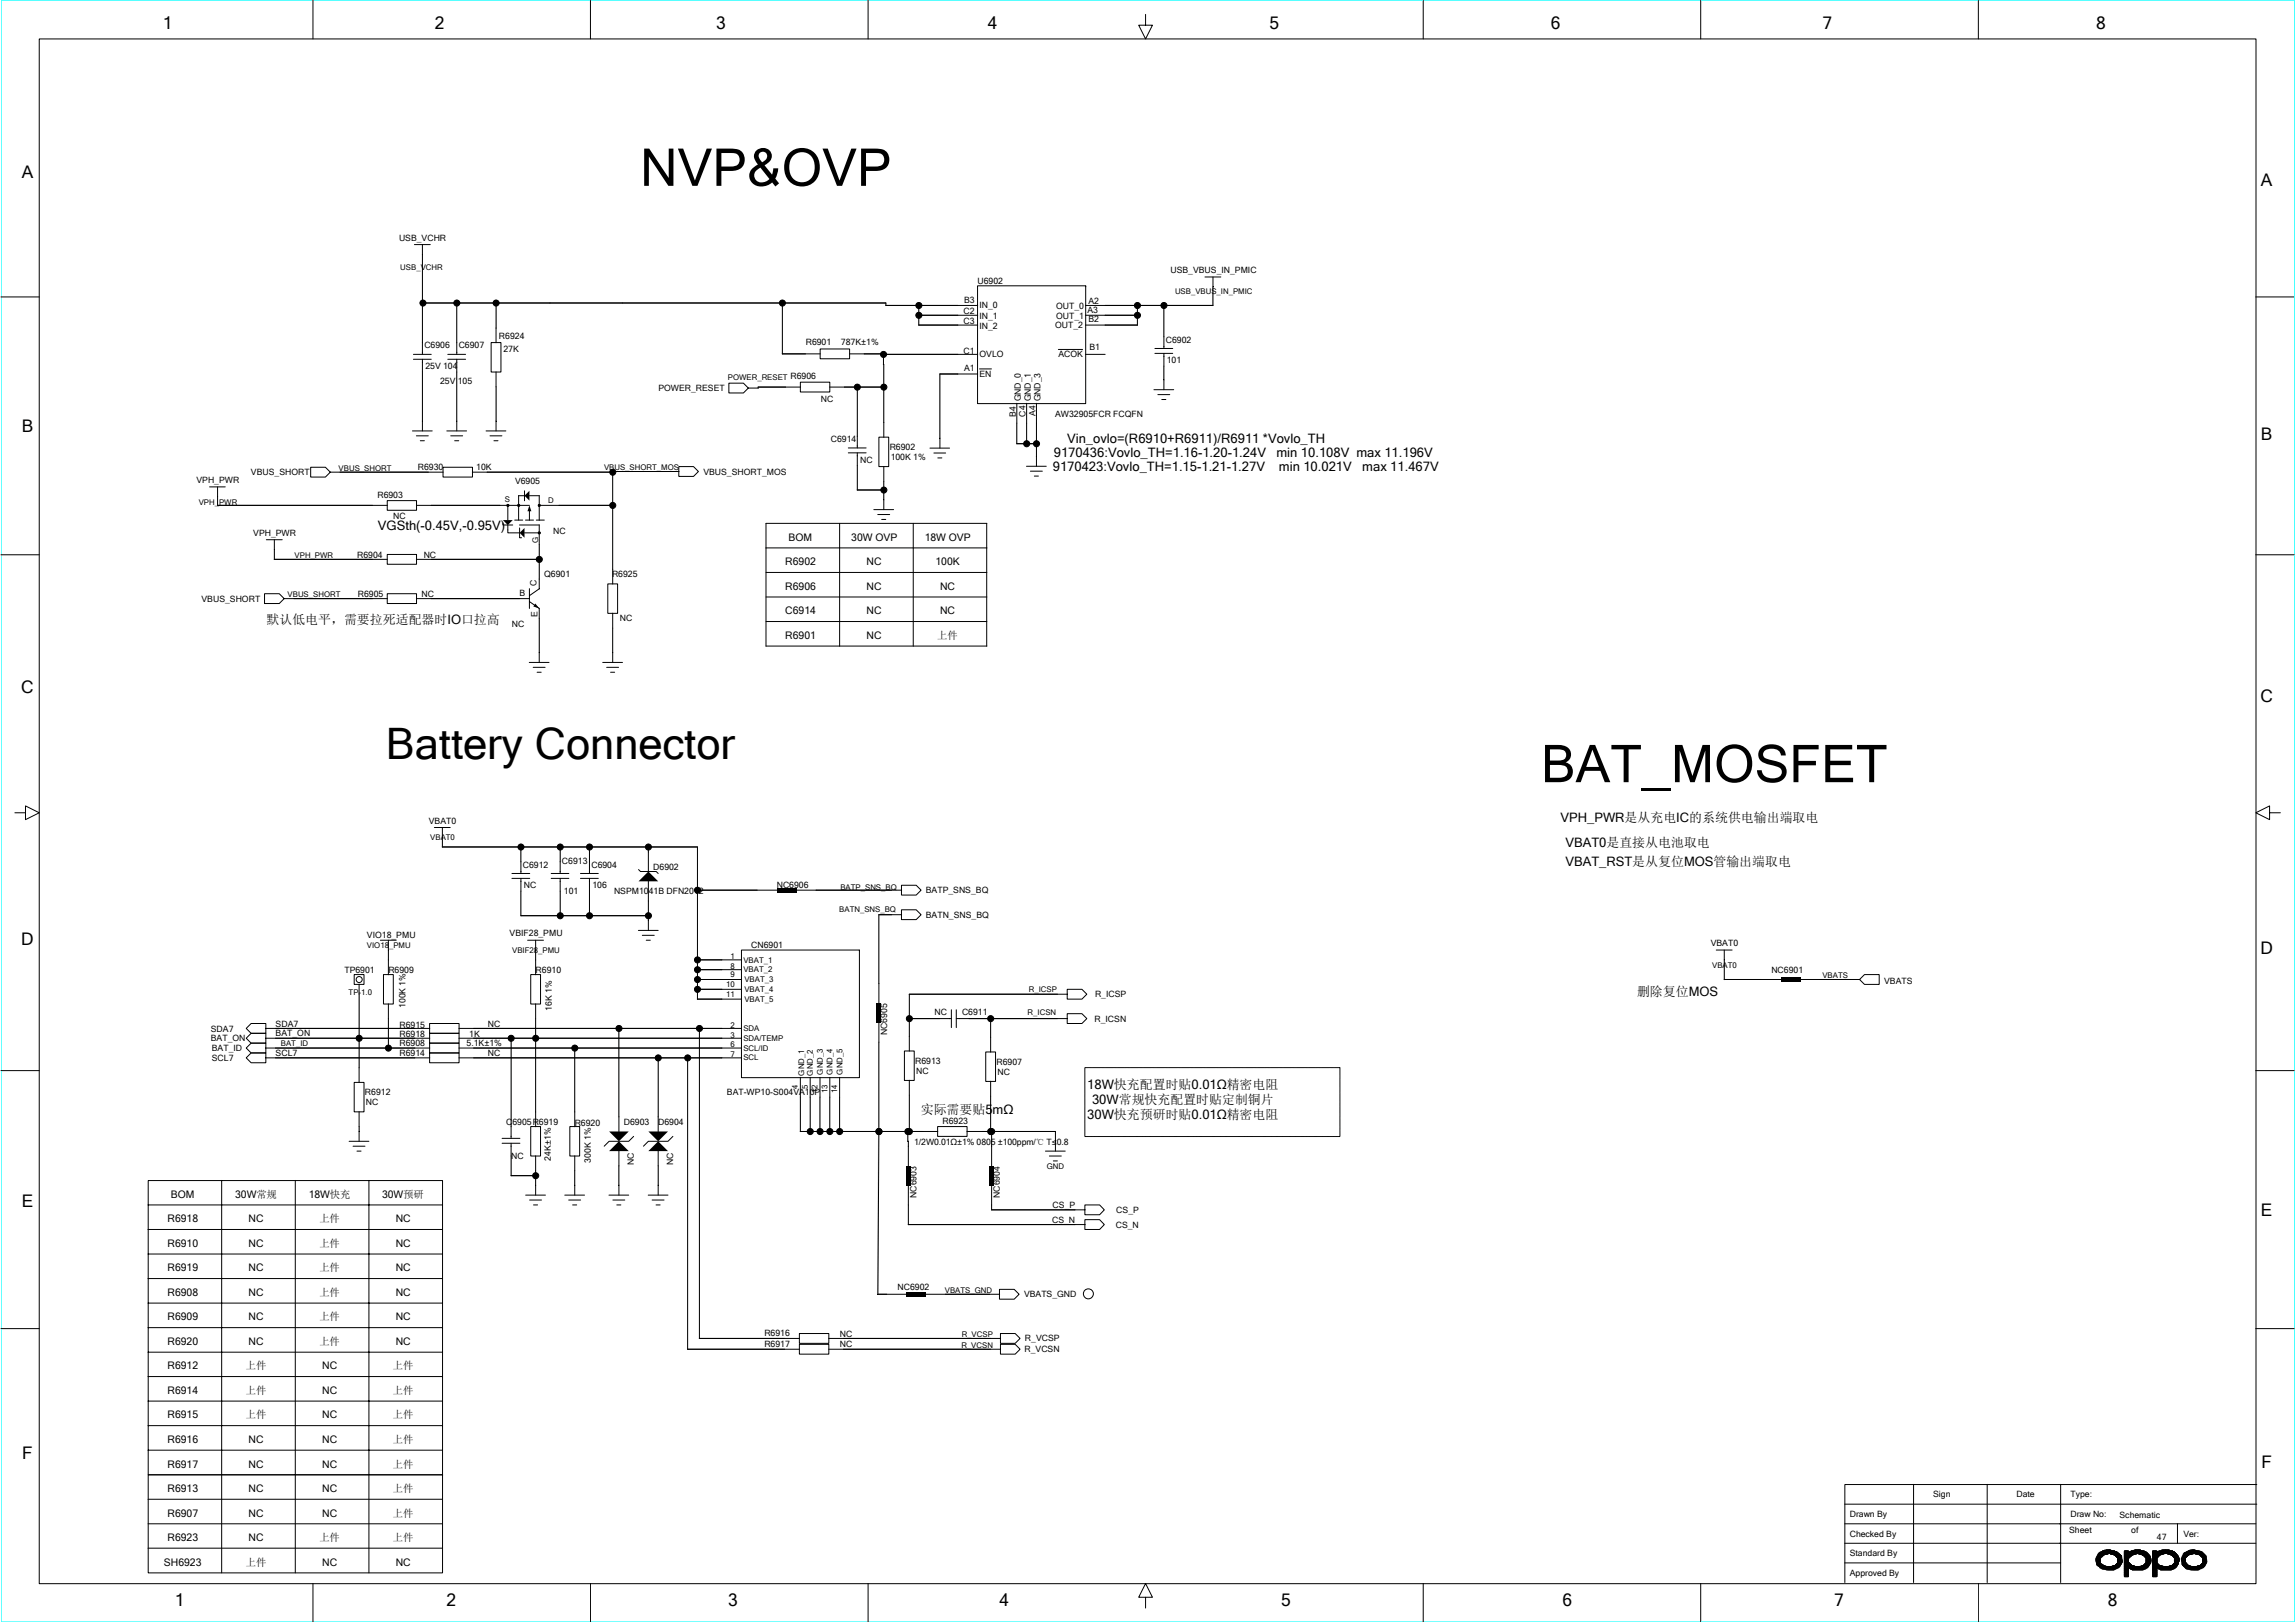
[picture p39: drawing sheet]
<svg xmlns="http://www.w3.org/2000/svg" width="297mm" height="210mm" viewBox="0 0 297 210" stroke-linecap="round" stroke-linejoin="round" font-family="sans-serif">
<defs><g id="words">
<g font-size="6.7">
<text x="82.8" y="24">NVP&amp;OVP</text>
<text x="199.3" y="101.2">BAT_MOSFET</text>
</g>
<text font-size="5.6" x="49.9" y="98.3">Battery Connector</text>
<g font-size="2.2">
<text x="21.1" y="3.8">1</text>
<text x="56.2" y="3.8">2</text>
<text x="92.7" y="3.8">3</text>
<text x="127.8" y="3.8">4</text>
<text x="164.2" y="3.8">5</text>
<text x="200.6" y="3.8">6</text>
<text x="235.8" y="3.8">7</text>
<text x="271.2" y="3.8">8</text>
<text x="2.8" y="23">A</text>
<text x="292.5" y="24.1">A</text>
<text x="2.8" y="55.8">B</text>
<text x="292.5" y="57">B</text>
<text x="2.7" y="89.7">C</text>
<text x="292.4" y="90.8">C</text>
<text x="2.7" y="122.3">D</text>
<text x="292.4" y="123.5">D</text>
<text x="2.8" y="156.2">E</text>
<text x="292.5" y="157.3">E</text>
<text x="2.9" y="188.8">F</text>
<text x="292.6" y="189.9">F</text>
<text x="22.6" y="207.8">1</text>
<text x="57.8" y="207.8">2</text>
<text x="94.2" y="207.8">3</text>
<text x="129.3" y="207.8">4</text>
<text x="165.7" y="207.8">5</text>
<text x="202.2" y="207.8">6</text>
<text x="237.3" y="207.8">7</text>
<text x="272.7" y="207.8">8</text>
</g>
<g font-size="1.7">
<text x="136.3" y="59.1">9170436:Vovlo_TH=1.16-1.20-1.24V</text>
<text x="138" y="57.3">Vin_ovlo=(R6910+R6911)/R6911 *Vovlo_TH</text>
<text x="165.1" y="59.1">min 10.108V max 11.196V</text>
<text x="136.2" y="61">9170423:Vovlo_TH=1.15-1.21-1.27V</text>
<text x="165.5" y="61">min 10.021V</text>
<text x="176.2" y="61">max 11.467V</text>
<text x="48.9" y="68.6">VGSth(-0.45V,-0.95V)</text>
<text x="34.5" y="80.7">默认低电平，需要拉死适配器时IO口拉高</text>
<text x="201.9" y="106.4">VPH_PWR是从充电IC的系统供电输出端取电</text>
<text x="202.5" y="112.1">VBAT_RST是从复位MOS管输出端取电</text>
<text x="202.5" y="109.5">VBAT0是直接从电池取电</text>
<text x="211.8" y="128.8">删除复位MOS</text>
<text x="140.7" y="140.9">18W快充配置时贴0.01Ω精密电阻</text>
<text x="141.3" y="142.9">30W常规快充配置时贴定制铜片</text>
<text x="119.1" y="144.1">实际需要贴5mΩ</text>
<text x="140.7" y="144.8">30W快充预研时贴0.01Ω精密电阻</text>
</g>
<g font-size="1.3">
<text x="102" y="70">BOM</text>
<text x="110.1" y="70">30W OVP</text>
<text x="119.6" y="70">18W OVP</text>
<text x="101.6" y="73.1">R6902</text>
<text x="101.6" y="76.3">R6906</text>
<text x="112.1" y="73.1">NC</text>
<text x="112.1" y="76.3">NC</text>
<text x="121" y="73.1">100K</text>
<text x="121.6" y="76.3">NC</text>
<text x="101.6" y="79.5">C6914</text>
<text x="101.6" y="82.7">R6901</text>
<text x="112.1" y="82.7">NC</text>
<text x="112.1" y="79.5">NC</text>
<text x="121.2" y="82.7">上件</text>
<text x="121.6" y="79.5">NC</text>
<text x="22.1" y="155">BOM</text>
<text x="30.4" y="155">30W常规</text>
<text x="39.9" y="155">18W快充</text>
<text x="49.4" y="155">30W预研</text>
<text x="21.7" y="158.1">R6918</text>
<text x="21.7" y="161.3">R6910</text>
<text x="32.2" y="158.1">NC</text>
<text x="32.2" y="161.3">NC</text>
<text x="41.3" y="158.1">上件</text>
<text x="41.3" y="161.3">上件</text>
<text x="51.2" y="158.1">NC</text>
<text x="51.2" y="161.3">NC</text>
<text x="21.7" y="164.5">R6919</text>
<text x="21.7" y="167.7">R6908</text>
<text x="32.2" y="164.5">NC</text>
<text x="32.2" y="167.7">NC</text>
<text x="41.3" y="164.5">上件</text>
<text x="41.3" y="167.7">上件</text>
<text x="51.2" y="164.5">NC</text>
<text x="51.2" y="167.7">NC</text>
<text x="21.7" y="170.8">R6909</text>
<text x="32.2" y="170.8">NC</text>
<text x="41.3" y="170.8">上件</text>
<text x="51.2" y="170.8">NC</text>
<text x="21.7" y="174">R6920</text>
<text x="21.7" y="177.2">R6912</text>
<text x="31.8" y="177.2">上件</text>
<text x="32.2" y="174">NC</text>
<text x="41.3" y="174">上件</text>
<text x="41.7" y="177.2">NC</text>
<text x="50.8" y="177.2">上件</text>
<text x="51.2" y="174">NC</text>
<text x="21.7" y="180.3">R6914</text>
<text x="21.7" y="183.5">R6915</text>
<text x="31.8" y="180.3">上件</text>
<text x="31.8" y="183.5">上件</text>
<text x="41.7" y="180.3">NC</text>
<text x="41.7" y="183.5">NC</text>
<text x="50.8" y="180.3">上件</text>
<text x="50.8" y="183.5">上件</text>
<text x="21.7" y="186.7">R6916</text>
<text x="21.7" y="189.9">R6917</text>
<text x="32.2" y="186.7">NC</text>
<text x="32.2" y="189.9">NC</text>
<text x="41.7" y="189.9">NC</text>
<text x="41.7" y="186.7">NC</text>
<text x="50.8" y="186.7">上件</text>
<text x="50.8" y="189.9">上件</text>
<text x="21.7" y="193">R6913</text>
<text x="21.7" y="196.2">R6907</text>
<text x="32.2" y="193">NC</text>
<text x="32.2" y="196.2">NC</text>
<text x="41.7" y="193">NC</text>
<text x="41.7" y="196.2">NC</text>
<text x="50.8" y="193">上件</text>
<text x="50.8" y="196.2">上件</text>
<text x="21.2" y="202.5">SH6923</text>
<text x="21.7" y="199.4">R6923</text>
<text x="31.8" y="202.5">上件</text>
<text x="32.2" y="199.4">NC</text>
<text x="41.3" y="199.4">上件</text>
<text x="41.7" y="202.5">NC</text>
<text x="50.8" y="199.4">上件</text>
<text x="51.2" y="202.5">NC</text>
</g>
<g font-size="1.1">
<text x="51.6" y="31.1">USB_VCHR</text>
<text x="151.4" y="35.3">USB_VBUS_IN_PMIC</text>
<text x="124.7" y="40.7">C2</text>
<text x="124.7" y="42">C3</text>
<text x="124.7" y="39.1">B3</text>
<text x="126.5" y="36.7">U6902</text>
<text x="126.7" y="41.3">IN_1</text>
<text x="126.7" y="39.9">IN_0</text>
<text x="136.6" y="40">OUT_0</text>
<text x="136.6" y="41.3">OUT_1</text>
<text x="140.7" y="40.6">A3</text>
<text x="140.8" y="41.7">B2</text>
<text x="140.8" y="39.3">A2</text>
<text x="54.9" y="45.1">C6906</text>
<text x="55" y="47.8">25V 104</text>
<text x="59.3" y="45.1">C6907</text>
<text x="64.6" y="43.9">R6924</text>
<text x="65.1" y="45.6">27K</text>
<text x="104.2" y="44.7">R6901</text>
<text x="108.8" y="44.7">787K±1%</text>
<text x="124.7" y="45.7">C1</text>
<text x="126.7" y="42.6">IN_2</text>
<text x="126.7" y="46.2">OVLO</text>
<text x="136.5" y="42.4">OUT_2</text>
<text x="136.9" y="46.2">ACOK</text>
<text x="140.9" y="45.3">B1</text>
<text x="150.8" y="44.3">C6902</text>
<text x="151" y="47">101</text>
<text x="56.9" y="49.7">25V 105</text>
<text x="85.2" y="50.6">POWER_RESET</text>
<text x="106.2" y="52">NC</text>
<text x="124.7" y="48">A1</text>
<text x="126.7" y="48.8">EN</text>
<text x="131.4" y="54" transform="rotate(-90 131.4 54)">B4</text>
<text x="132.1" y="51.9" transform="rotate(-90 132.1 51.9)">GND_0</text>
<text x="132.7" y="53.9" transform="rotate(-90 132.7 53.9)">C4</text>
<text x="133.3" y="51.9" transform="rotate(-90 133.3 51.9)">GND_1</text>
<text x="134" y="53.8" transform="rotate(-90 134 53.8)">A4</text>
<text x="134.6" y="51.9" transform="rotate(-90 134.6 51.9)">GND_3</text>
<text x="136.5" y="54">AW32905FCR FCQFN</text>
<text x="107.5" y="57.2">C6914</text>
<text x="111.3" y="59.9">NC</text>
<text x="115.1" y="58.2">R6902</text>
<text x="115.2" y="59.5">100K 1%</text>
<text x="25.4" y="62.5">VPH_PWR</text>
<text x="32.5" y="61.4">VBUS_SHORT</text>
<text x="48.8" y="64.4">R6903</text>
<text x="54.1" y="60.9">R6930</text>
<text x="61.6" y="60.8">10K</text>
<text x="66.6" y="62.6">V6905</text>
<text x="91" y="61.4">VBUS_SHORT_MOS</text>
<text x="32.8" y="69.3">VPH_PWR</text>
<text x="50.9" y="67.2">NC</text>
<text x="71.6" y="69.1">NC</text>
<text x="26.1" y="77.9">VBUS_SHORT</text>
<text x="46.2" y="72.1">R6904</text>
<text x="46.3" y="77.2">R6905</text>
<text x="54.5" y="77.2">NC</text>
<text x="54.8" y="72.1">NC</text>
<text x="67.2" y="77.1">B</text>
<text x="69.4" y="75.8" transform="rotate(-90 69.4 75.8)">C</text>
<text x="70.4" y="74.7">Q6901</text>
<text x="79.2" y="74.7">R6925</text>
<text x="66.2" y="81.1">NC</text>
<text x="69.6" y="79.9" transform="rotate(-90 69.6 79.9)">E</text>
<text x="80.2" y="80.4">NC</text>
<text x="55.5" y="106.6">VBAT0</text>
<text x="67.6" y="112.2">C6912</text>
<text x="72.7" y="111.8">C6913</text>
<text x="76.5" y="112.2">C6904</text>
<text x="84.5" y="112.5">D6902</text>
<text x="67.8" y="114.9">NC</text>
<text x="73" y="115.7">101</text>
<text x="76.6" y="114.9">106</text>
<text x="79.4" y="115.7">NSPM1041B DFN2012</text>
<text x="100.5" y="114.9">NC6906</text>
<text x="119.8" y="115.5">BATP_SNS_BQ</text>
<text x="119.8" y="118.7">BATN_SNS_BQ</text>
<text x="44.6" y="125.8">TP6901</text>
<text x="47.5" y="121.4">VIO18_PMU</text>
<text x="50.2" y="125.8">R6909</text>
<text x="65.9" y="121.2">VBIF28_PMU</text>
<text x="69.3" y="125.8">R6910</text>
<text x="97.2" y="122.7">CN6901</text>
<text x="221.3" y="122.4">VBAT0</text>
<text x="229.2" y="125.8">NC6901</text>
<text x="52.4" y="130.5" transform="rotate(-90 52.4 130.5)">100K 1%</text>
<text x="71.4" y="130.8" transform="rotate(-90 71.4 130.8)">16K 1%</text>
<text x="120.9" y="131.4">NC</text>
<text x="124.5" y="131.4">C6911</text>
<text x="141.7" y="129">R_ICSP</text>
<text x="243.8" y="127.3">VBATS</text>
<text x="27.3" y="133.6">SDA7</text>
<text x="27.3" y="134.7">BAT_ON</text>
<text x="27.4" y="136">BAT_ID</text>
<text x="27.4" y="137.2">SCL7</text>
<text x="35.7" y="134.1">BAT_ON</text>
<text x="35.7" y="136.6">SCL7</text>
<text x="35.7" y="132.8">SDA7</text>
<text x="51.7" y="136.6">R6914</text>
<text x="51.7" y="132.9">R6915</text>
<text x="51.7" y="134.2">R6918</text>
<text x="51.7" y="135.4">R6908</text>
<text x="60.4" y="135.4">5.1K±1%</text>
<text x="60.7" y="134.2">1K</text>
<text x="63.1" y="132.8">NC</text>
<text x="63.1" y="136.6">NC</text>
<text x="114.8" y="133.9" transform="rotate(-90 114.8 133.9)">NC6905</text>
<text x="118.4" y="137.6">R6913</text>
<text x="128.9" y="137.8">R6907</text>
<text x="141.6" y="132.2">R_ICSN</text>
<text x="47.2" y="141.7">R6912</text>
<text x="47.3" y="143">NC</text>
<text x="94" y="141.7">BAT-WP10-S004VA10P</text>
<text x="118.5" y="138.9">NC</text>
<text x="129" y="139">NC</text>
<text x="65.5" y="145.5">C6905R6919</text>
<text x="66.1" y="149.9">NC</text>
<text x="74.4" y="145.6">R6920</text>
<text x="80.7" y="145.5">D6903</text>
<text x="85.2" y="145.5">D6904</text>
<text x="118.3" y="148.2">1/2W0.01Ω±1% 0805 ±100ppm/℃ T≤0.8</text>
<text x="121.9" y="145.4">R6923</text>
<text x="71.2" y="150.2" transform="rotate(-90 71.2 150.2)">24K±1%</text>
<text x="76.4" y="150.5" transform="rotate(-90 76.4 150.5)">300K 1%</text>
<text x="82" y="150.7" transform="rotate(-90 82 150.7)">NC</text>
<text x="87.1" y="150.7" transform="rotate(-90 87.1 150.7)">NC</text>
<text x="118.6" y="155" transform="rotate(-90 118.6 155)">NC6903</text>
<text x="129.3" y="155" transform="rotate(-90 129.3 155)">NC6904</text>
<text x="136.1" y="158.2">CS_N</text>
<text x="136.2" y="156.3">CS_P</text>
<text x="144.4" y="158.8">CS_N</text>
<text x="144.4" y="156.9">CS_P</text>
<text x="116.1" y="166.9">NC6902</text>
<text x="132.5" y="167.8">VBATS_GND</text>
<text x="98.9" y="172.8">R6916</text>
<text x="108.7" y="172.9">NC</text>
<text x="132.6" y="173.5">R_VCSP</text>
<text x="98.9" y="174.3">R6917</text>
<text x="108.7" y="174.3">NC</text>
<text x="132.5" y="174.9">R_VCSN</text>
<text x="239.3" y="196.3">Drawn By</text>
<text x="250.1" y="193.7">Sign</text>
<text x="260.9" y="193.7">Date</text>
<text x="267.9" y="193.7">Type:</text>
<text x="267.9" y="196.3">Draw No:</text>
<text x="274.2" y="196.4">Schematic</text>
<text x="239.3" y="198.8">Checked By</text>
<text x="239.3" y="201.3">Standard By</text>
<text x="239.3" y="203.9">Approved By</text>
<text x="267.7" y="198.3">Sheet</text>
<text x="275.7" y="198.3">of</text>
<text x="279" y="199.2">47</text>
<text x="282.5" y="198.8">Ver:</text>
</g>
<g font-size="1">
<text x="51.8" y="35">USB_VCHR</text>
<text x="152" y="38">USB_VBUS_IN_PMIC</text>
<text x="94.2" y="49.1">POWER_RESET R6906</text>
<text x="25.7" y="65.3">VPH_PWR</text>
<text x="43.8" y="60.9">VBUS_SHORT</text>
<text x="65.3" y="64.9">S</text>
<text x="70.9" y="65.1">D</text>
<text x="78.1" y="60.8">VBUS_SHORT_MOS</text>
<text x="69.6" y="70.2" transform="rotate(-90 69.6 70.2)">G</text>
<text x="37.2" y="77.2">VBUS_SHORT</text>
<text x="38.1" y="72.2">VPH_PWR</text>
<text x="55.7" y="108.7">VBAT0</text>
<text x="108.6" y="118">BATN_SNS_BQ</text>
<text x="108.7" y="115.2">BATP_SNS_BQ</text>
<text x="47.5" y="122.7">VIO18_PMU</text>
<text x="66.3" y="123.3">VBIF28_PMU</text>
<text x="94.5" y="125.4">8</text>
<text x="94.5" y="124.1">1</text>
<text x="96.2" y="124.5">VBAT_1</text>
<text x="96.2" y="125.8">VBAT_2</text>
<text x="221.5" y="125.2">VBAT0</text>
<text x="45.1" y="128.7">TP-1.0</text>
<text x="94" y="128.9">11</text>
<text x="94" y="127.7">10</text>
<text x="94.5" y="126.4">9</text>
<text x="96.3" y="127.1">VBAT_3</text>
<text x="96.3" y="128.4">VBAT_4</text>
<text x="96.3" y="129.6">VBAT_5</text>
<text x="132.9" y="131.3">R_ICSN</text>
<text x="133.1" y="128.3">R_ICSP</text>
<text x="235.8" y="126.5">VBATS</text>
<text x="36.3" y="135.4">BAT_ID</text>
<text x="94.5" y="134.2">3</text>
<text x="94.5" y="136.8">7</text>
<text x="94.5" y="135.5">6</text>
<text x="94.5" y="133">2</text>
<text x="96.2" y="136">SCL/ID</text>
<text x="96.2" y="137.1">SCL</text>
<text x="96.2" y="133.4">SDA</text>
<text x="96.2" y="134.7">SDA/TEMP</text>
<text x="103.2" y="140.9" transform="rotate(-90 103.2 140.9)">4</text>
<text x="104" y="139.1" transform="rotate(-90 104 139.1)">GND_1</text>
<text x="104.5" y="140.9" transform="rotate(-90 104.5 140.9)">5</text>
<text x="105.2" y="139.1" transform="rotate(-90 105.2 139.1)">GND_2</text>
<text x="105.8" y="141.4" transform="rotate(-90 105.8 141.4)">12</text>
<text x="106.4" y="139" transform="rotate(-90 106.4 139)">GND_3</text>
<text x="107" y="141.4" transform="rotate(-90 107 141.4)">13</text>
<text x="107.7" y="139" transform="rotate(-90 107.7 139)">GND_4</text>
<text x="108.3" y="141.4" transform="rotate(-90 108.3 141.4)">14</text>
<text x="109" y="139" transform="rotate(-90 109 139)">GND_5</text>
<text x="135.4" y="151.3">GND</text>
<text x="122.2" y="167.2">VBATS_GND</text>
<text x="124.4" y="173">R_VCSP</text>
<text x="124.4" y="174.3">R_VCSN</text>
</g>
</g></defs>
<path d="M.1 0h296.8v209.8h-296.8z" fill="none" stroke="#0ff" stroke-width=".13"/>
<g fill="none" stroke="#000" stroke-width=".13">
<path d="M5.1 5h286.8v199.9h-286.8zM40.5 .1v4.9M76.4 .1v4.9M112.3 .1v4.9M148.2 1.9v1.4h.9l-.9 1.7-.9-1.7h.9M184.1 .1v4.9M220 .1v4.9M255.9 .1v4.9M.1 38.4h5M53.6 31.6h2.1M54.6 39.2h60v.3M54.6 39.1l.1 .1"/>
<path d="M54.6 31.6v7.6M54.6 39.2v6.6M59.1 39.2v6.6M64.2 39.2v5.1M101.2 39.2v6.6h4.9M114.6 39.5h11.9M118.9 39.5v2.6M126.5 37h14v15.2h-14zM140.5 37h.1M147.1 39.5v2.6M150.6 39.5v5.6M155.9 35.8h2"/>
<path d="M156.9 35.8v3.7h-16.5M291.8 38.4h5M53.4 55.8h2.5M53.5 46.5h2.3M53.5 45.8h2.3M53.9 56.4h1.5M54.4 57h.5M54.6 46.5v9.3M57.8 55.8h2.6M57.9 46.5h2.3M57.9 45.8h2.3M58.3 56.4h1.6"/>
<path d="M58.8 57h.5M59.1 46.5v9.3M62.9 55.8h2.5M63.4 56.4h1.5M63.5 44.3h1.3v3.8h-1.3zM63.9 57h.5M64.2 48.1v7.7M94.3 49.6h1.9l.6 .6-.6 .6h-1.9zM96.8 50.2h1.3M98.1 50.1h5.5M98.1 50.1v.1M103.5 49.4h3.9v1.3h-3.9z"/>
<path d="M106.1 45.1h3.8v1.3h-3.8zM107.3 50.1h7M109.7 58.6h2.4M109.7 58h2.4M109.9 45.8h4.4v1.4M110.9 50.1v7.9M110.9 58.6v4.8M113.7 56.6h1.3v3.8h-1.3zM114.3 45.8h12.2M114.3 47.2v9.4M118.8 42.1h7.7M118.8 40.8h7.7"/>
<path d="M120.3 58h2.5M120.8 58.6h1.5M121.3 59.2h.6M121.6 48.4h4.9M121.6 48.4v9.6M126.7 47.7h1.6M131.5 57.4h2.6M131.5 52.2v5.2M132.8 52.2v5.2M134.1 52.2v8.1M136.9 45.2h3.2M140.4 45.8h2.6"/>
<path d="M140.4 42.1h6.7M140.4 40.8h6.7M149.3 50.4h2.5M149.4 45.7h2.3M149.4 45.1h2.3M149.8 51.1h1.5M150.3 51.7h.5M150.6 45.7v4.7M.1 71.8h5M27.1 63h2M28.1 63v2.4h22M34.2 76.8h1.9l.7 .6-.7 .7h-1.9z"/>
<path d="M34.5 69.8h2M35.5 69.8v2.6h14.6M36.7 77.4h13.4M40.2 60.5h1.9l.6 .6-.6 .6h-1.9zM50.1 71.7h3.8v1.3h-3.8zM50.1 76.8h3.8v1.3h-3.8zM50.1 64.8h3.8v1.2h-3.8zM53.9 77.4h14.6M53.9 72.4h15.9M57.3 60.5h3.8v1.2h-3.8zM57.3 61.1h-14.6M61.1 61.1h18.2"/>
<path d="M65.1 67.7v.2h1.2M65.6 65.3h.2v.2h-.2zM65.7 67.9v1h1.5M65.7 65.4v1.9M66.6 67.3h1M67 65.3h.2v.2h-.2zM67.1 64.1h.8M67.1 64.1v3.2M67.2 67.9h2.6M67.2 68.3v1.3h.3M67.9 63.5v1.3M67.9 68.9h1.9"/>
<path d="M68 67.3h1M68.5 66v1.3M68.5 65.4h-14.6M68.5 64.1h1.3M68.5 76.2v2.5M68.5 77.8l1.3 .9M69.4 67.3h1M69.7 68.8h.2v.2h-.2zM69.7 65.3h.2v.2h-.2zM69.7 65.4h9.6M69.8 64.1v3.2M69.8 76.2l-1.3 .9"/>
<path d="M69.8 78.7v7M69.8 67.9v8.3M78.6 75.5h1.3v3.9h-1.3zM79.2 61h8.6M79.3 61v14.6M79.3 79.3v6.4M87.8 60.4h1.9l.7 .6-.7 .6h-1.9zM99.1 70.9h28.6M99.1 74.1h28.6M99.1 77.2h28.6M108.6 67.7v15.9M110.9 63.4h3.4"/>
<path d="M113 65.9h2.6M113.6 66.6h1.5M114.1 67.2h.5M114.3 60.3v5.6M118.1 67.7v15.9M132.8 60.3h2.6M133.3 61h1.5M133.8 61.6h.5M291.8 71.8h5M68.5 85.7h2.5M69 86.3h1.5M69.5 87h.5"/>
<path d="M78 85.7h2.5M78.5 86.3h1.5M79 87h.5M99.1 83.6v-15.9h28.6v15.9M99.1 83.6h28.6M99.1 80.4h28.6M1.9 105.2h1.4v-.9l1.8 .9-1.8 .8v-.8M56.2 107.1h2M57.2 109.6h33v19.7M57.2 107.1v2.5M66.2 113.6h2.3M66.2 113h2.3"/>
<path d="M67.4 118.5h16.5M67.4 113.6v4.9M67.4 109.6v3.4M71.3 113.6h2.3M71.3 113h2.3M72.5 109.6v3.4M72.5 113.6v4.9M75.1 113.6h2.3M75.1 113h2.3M76.3 109.6v3.4M76.3 113.6v4.9M82.6 112.5l.3 .3h2l.3 .2"/>
<path d="M83.9 109.6v3.2M83.9 114v6.4M90.2 115.2h10.3M103 115.2h13.6M113.7 118.3h2.9M113.7 118.3v11.5M116.6 114.5h1.9l.7 .7-.7 .6h-1.9zM116.6 117.7h1.9l.7 .6-.7 .7h-1.9zM293.6 105.2v-.9l-1.8 .9 1.8 .8v-.8h1.4M.1 138.5h5M32.5 135h1.9v1.2h-1.9l-.6-.6zM32.5 132.4h1.9v1.3h-1.9l-.6-.6z"/>
<path d="M32.5 136.2h1.9v1.3h-1.9l-.6-.6zM32.5 133.7h1.9v1.3h-1.9l-.6-.7zM34.4 135.6h21.2M34.4 136.9h21.2M34.4 133.1h21.2M34.4 134.3h21.2M45.8 126.1h1.3v1.3h-1.3zM46.5 127.3v12.8M49.2 121.6h2.1M49.6 126.1h1.3v3.8h-1.3zM50.2 121.6v4.5M50.2 129.9v5.7"/>
<path d="M55.6 132.4h3.8v1.3h-3.8zM55.6 136.2h3.8v1.3h-3.8zM55.6 133.7h3.8v1.3h-3.8zM55.6 135h3.8v1.2h-3.8zM59.4 135.6h36.5M59.4 136.9h36.5M59.4 133.1h36.5M59.4 134.3h36.5M66.1 134.3v13M68.3 121.6h2M68.7 126.1h1.2v3.8h-1.2zM69.3 121.6v4.5"/>
<path d="M69.3 129.9v15.9M74.4 135.6v10.2M80.1 133.1v13.3M82.6 120.4h2.6M83.1 121h1.5M83.6 121.6h.5M85.2 136.9v9.5M89 136.9v37.7M90.2 124.2h5.7M90.2 125.5h5.7M90.2 126.7h5.7M90.2 128h5.7"/>
<path d="M90.2 129.3h5.7M90.5 133.1v40.1M95.9 122.9h15.3v16.5h-15.3zM103.5 139.4v7M104.8 139.4v7M106.1 139.4v7M107.4 139.4v7M108.6 139.4v7M111.2 122.9h.1M113.7 132.3v14.1M117 136h1.3v3.8h-1.3zM117.6 139.8v6.6"/>
<path d="M123.1 131.8h-5.5M123.1 130.6v2.3M123.7 131.8h14.4M123.7 130.6v2.3M127.5 136.1h1.3v3.8h-1.3zM128.2 131.8v4.3M128.2 139.9v6.5M138.1 128h1.9l.6 .6-.6 .7h-1.9zM138.1 131.1h1.9l.6 .7-.6 .6h-1.9zM138.1 128.6h-20.5v7.4M140.4 138.1h33v8.9h-33zM222 122.9h2.1"/>
<path d="M223.1 126.7h7.4M223.1 122.9v3.8M233 126.7h7.6M240.6 126.7l.6-.6h1.9v1.3h-1.9zM291.8 138.5h5M19.2 155.9h38M19.2 159.1h38M19.2 152.7h38.1v38.1h-38.1zM28.7 152.7v50.8M38.2 152.7v50.8M45.2 147.7h2.5M45.7 148.3h1.5"/>
<path d="M45.8 140h1.3v3.8h-1.3zM46.2 148.9h.5M46.5 143.8v3.9M47.7 152.7v50.8M65 147.9h2.3M65 147.3h2.3M66.1 147.9v4.2h3.2M68 154.6h2.6M68.5 155.3h1.6M68.7 145.8h1.2v3.8h-1.2zM69 155.9h.6M69.3 149.5v5.1"/>
<path d="M73.1 154.6h2.5M73.6 155.3h1.5M73.7 145.8h1.3v3.8h-1.3zM74.1 155.9h.5M74.4 149.5v5.1M78.8 154.6h2.5M79.3 155.3h1.5M79.8 155.9h.5M80.1 148.9v5.7M82 147l-.7 .7h-2.5l-.6 .6M83.9 154.6h2.5M84.4 155.3h1.5"/>
<path d="M84.9 155.9h.5M85.2 148.9v5.7M87.1 147l-.7 .7h-2.5l-.7 .6M103.5 146.4h17.8M113.6 146.4v21M113.7 146.4l-.1 21M117.4 147.7h.1v3.2M117.5 146.4v1.3M117.5 158.4h22.9M117.5 153.3v5.2M121.3 145.8h3.8v1.2h-3.8zM125.1 146.4h11.4v2.5"/>
<path d="M128.3 153.3v3.2h12.1M128.3 146.4v4.5M135.3 148.9h2.5M135.8 149.6h1.5M136.3 150.2h.5M140.4 155.9h1.9l.6 .6-.6 .7h-1.9zM140.4 157.8h1.9l.6 .6-.6 .7h-1.9zM.1 171.9h5M19.2 165.4h38M19.2 171.8h38M19.2 178.1h38M19.2 162.2h38"/>
<path d="M19.2 168.6h38M19.2 174.9h38M88.9 174.6h14.5M90.5 173.2h12.9M103.4 173.9h3.8v1.3h-3.8zM103.4 172.5h3.8v1.3h-3.8zM107.2 173.2h22.3M113.6 167.4h3.7M119.8 167.4h9.5M129.3 166.8h1.9l.6 .6-.6 .7h-1.9zM129.4 172.5h1.9l.7 .7-.7 .6h-1.9zM129.4 173.9h1.9l.7 .7-.7 .6h-1.9z"/>
<path d="M129.5 174.6h-22.3M291.8 171.9h5M19.2 197.1h38M19.2 194h38M19.2 184.4h38M19.2 181.3h38M19.2 187.6h38M19.2 190.8h38.1v12.7h-38.1zM57.3 190.8h.1M238.7 194.6h53.3M247.6 192v12.7M257.1 192v12.7"/>
<path d="M266.6 192v12.7M281.7 197.1v2.6M291.8 199.7h-53.1M291.8 197.1h-53.1M292 192.1h-53.3v12.6M19.2 200.3h38M40.5 204.9v4.9M76.4 204.9v4.9M112.3 204.9v4.9M148.2 206.7h.9l-.9-1.8-.9 1.8h.9v1.3M184.1 204.9v4.9M220 204.9v4.9"/>
<path d="M238.7 202.2h27.9M255.9 204.9v4.9M271.1 201.6h.7M271.1 201.7h.6M271.1 201.8h.6M271.1 202h.6M271.1 202.1h.6M271.3 201.3h.8M271.3 202.3h.6M271.3 202.5h.8M271.3 202.2h.4M271.3 201.4v1.1"/>
<path d="M271.4 202.6h.8M271.4 202.5v-1.3v1.4h.7M271.5 202.2v.4h.8M271.5 200.9a2.21 2.21 0 0 1 3 .4l.1 .8-.4 .6-.8 .4h-.6l-.9-.1-.6-.5-.1-.8zM271.5 201v1.6v-1.5v.1M271.7 201.6l.5-.4 .6-.3 .8 .3 .4 .4v.6l-.4 .4-.8 .1-.6-.1-.5-.4zM271.7 200.9v1.8M271.7 200.8h2.2M271.8 200.8v.7M271.8 202.3v.5M271.9 202.5v.5h1.9M271.9 200.8v.6h-.6"/>
<path d="M272.1 202.4v.6M272.1 200.7v.5M272.1 200.7h1.4M272.2 200.7v.5h-.8M272.3 202.6v.4M272.3 200.7v.4M272.3 200.6h.8M272.4 202.7v.4M272.4 200.7v.4M272.5 203.1h1.1M272.6 202.7v.4M272.6 200.5v.6"/>
<path d="M272.7 202.7v.4M272.7 200.5v.6h-1.3M272.8 202.7v.4M272.8 200.5v.4M272.9 202.7v.4M272.9 200.5v.4M273.1 202.7v.4M273.1 200.5v.6h1.1M273.2 202.7v.4M273.2 200.7v.4M273.3 202.6v.5M273.3 200.7v.4"/>
<path d="M273.4 202.6h.9M273.4 202.6v.5M273.4 200.7v.4M273.4 201.2h1M273.6 202.6v.4M273.6 200.7v.5M273.7 200.8v.5h.8M273.7 202.4v.6h-1.5v-.4M273.8 200.8v.6h.7M273.8 202.3v.5M273.9 201.8h.7M273.9 202h.7"/>
<path d="M273.9 202.1h.7M273.9 202.2h.6M273.9 201.7h.6M274 202.2v.6M274 200.8v.8h.5M274 200.9h-2.5M274.1 200.9v1.9h-2.5M274.2 201v1.7h-2.6M274.3 201.2v1.3h-.6M274.5 201.3v1h-.7M274.8 200.8h2.8M274.8 200.9h3"/>
<path d="M274.8 203h.6M274.8 203.1h.6M274.8 200.7h.6M274.8 203.2h.6M274.8 203.3h.6M274.8 203.5h.6M274.8 203.6h.6M274.8 203.7h.6M274.8 203.9h.6M274.8 201.2h1.2M274.8 202.6h1.1M274.8 202.5h.9"/>
<path d="M274.8 202.3h.8M274.8 202.2h.7M274.8 201.6h.6M274.8 201.7h.6M274.8 201.8h.6M274.8 202h.6M274.8 202.1h.6M274.8 200.7h.6v.2v-.1h.1a2.27 2.27 0 0 1 2.3 .1 1.03 1.03 0 0 1 .2 1.6l-.2 .3-.5 .3h-1.4l-.5-.3v1.2h-.6zM274.8 200.7v3.3M275 200.7v3.3M275.1 200.7v3.3M275.2 200.7v3.3"/>
<path d="M275.4 201.6l.5-.4 .6-.3 .8 .3 .3 .4v.6l-.3 .4-.8 .1-.6-.1-.5-.4zM275.4 200.7v3.3h-.6M275.5 200.8v.8M275.5 202.2v.6M275.6 200.8v.6h-.8M275.6 202.3v.7h2M275.7 200.7h1.7M275.7 200.7v.6h-.9M275.7 202.4v.6M275.9 200.7v.5M275.9 202.6v.5h1.4v-.5M276 200.7v.4"/>
<path d="M276 202.6v.5M276.1 202.6v.5M276.1 200.5v.6M276.2 200.6h.7M276.2 202.7v.4M276.2 200.5v.6h-1.4M276.4 202.7v.4M276.4 200.5v.6M276.5 202.7v.4M276.5 200.5v.4M276.6 202.7v.4M276.6 200.5v.6"/>
<path d="M276.7 201.1h1.2M276.8 202.7v.4M276.8 200.5v.6M276.9 202.7v.4M276.9 200.5v.6M277 202.6v.5M277 200.7v.4M277.1 201.2h.9v1.4M277.1 202.6h.8M277.1 202.6v.5M277.1 200.7v.4M277.3 200.7v.5"/>
<path d="M277.4 202.5h.6M277.4 202.4v.6M277.4 200.7v.6h.7v1h-.6M277.5 202.3v.7M277.5 200.8v.6h.6M277.6 202.2h.7M277.6 201.7h.7M277.6 201.8h.7M277.6 202.1h.7M277.6 202.2v.6M277.6 200.8v.8h.5M277.8 200.9v1.9h-3"/>
<path d="M277.9 201v1.7h-3.1M278.3 201.8v.2h-.7M278.5 203h.5M278.5 203.1h.5M278.5 203.2h.5M278.5 203.3h.5M278.5 203.5h.5M278.5 203.6h.5M278.5 203.7h.5M278.5 203.9h.5M278.5 200.9h3M278.5 200.8h2.8"/>
<path d="M278.5 200.7h.5M278.5 201.2h1M278.5 202.6h1M278.5 202.5h.8M278.5 202.3h.7M278.5 202.2h.5M278.5 201.6h.5M278.5 201.7h.5M278.5 201.8h.5M278.5 202h.5M278.5 202.1h.5M278.5 200.7h.5v.2v-.1h.2a2.17 2.17 0 0 1 2.4 .3l.1 .2a.49 .49 0 0 1 .1 .8v.2a1.37 1.37 0 0 1-.9 .8h-1.4l-.5-.3v1.2h-.5z"/>
<path d="M278.5 200.7v3.3M278.7 200.7v3.3M278.8 200.7v3.3M278.9 200.7v3.3M279 200.7v3.3h-.5M279.2 202.3v.5M279.2 200.8v.6h-.7M279.3 202.4v.6h2M279.3 200.7v.6h-.8M279.4 200.7h1.7M279.4 202.6v.4M279.4 200.7v.5"/>
<path d="M279.4 201.2l.8-.3 .7 .3 .4 .4v.6l-.4 .4-.7 .1-.8-.1-.4-.4v-.6zM279.5 202.6v.5M279.5 200.7v.4M279.7 202.6v.5M279.7 200.5v.6M279.8 202.6v.5M279.8 200.5v.6h-1.3M279.9 202.7v.4M279.9 200.5v.6M280.1 202.7v.4M280.1 200.5v.4M280.2 202.7v.4"/>
<path d="M280.2 200.5v.4M280.3 202.7v.4M280.3 200.5v.4M280.4 201.1h1.2M280.4 202.7v.4M280.4 200.5v.6M280.6 202.7v.4M280.6 200.5v.6M280.7 202.6v.5M280.7 200.5v.6M280.8 201.2h.9v1.4M280.8 202.6v.5"/>
<path d="M280.8 200.7v.4M280.8 202.6h.8M280.9 202.6v.5h-1.4M280.9 200.7v.5M281 202.5h.7M281.1 202.4v.6M281.1 200.7v.6h.7v1h-.6M281.2 202.3v.7M281.2 200.8v.6h.6M281.3 201.6h.7M281.3 201.7h.7M281.3 201.8h.7"/>
<path d="M281.3 202h.7M281.3 202.2h.6M281.3 202.1h.5M281.3 200.8v2M281.4 200.9v1.9h-2.9M281.6 201v1.7h-3.1M282.2 201.7h.5M282.2 201.8h.5M282.2 202h.5M282.3 201.6h.4M282.3 202.3h.6M282.3 202.2h.4"/>
<path d="M282.3 201.3v1.2h.7M282.3 202.1h.4M282.4 201.2h.8M282.5 201v1.6h.7M282.6 200.9h2.4M282.6 200.9v1.8h2.5v-1.7M282.6 200.9a2.03 2.03 0 0 1 2.8 .4l.1 .8-.4 .6-.8 .4-1.5-.1-.5-.5-.1-.8zM282.7 201.6l.4-.4 .7-.3 .8 .3 .4 .4v.6a1.52 1.52 0 0 1-2.3 0zM282.7 200.9v1.9h2.3M282.8 200.8h2.1M282.8 202.2v.8h1.8v-.4M282.8 200.8v.6h-.5"/>
<path d="M283 202.3v.7M283 200.8v.5h-.6M283.1 200.7h1.2M283.1 202.4v.6M283.1 200.7v.5M283.2 202.6v.4M283.2 200.7v.4M283.3 200.6h.7M283.3 202.6v.5M283.3 200.7v.4M283.5 200.7v.4M283.6 202.7v.4"/>
<path d="M283.6 200.5v.6h-1M283.7 202.7v.4M283.7 200.5v.6M283.8 202.7v.4M283.8 200.5v.4M284 202.7v.4M284 200.5v.6M284.1 201.1h1M284.1 200.7v.4M284.1 202.7v.4M284.2 200.7v.4M284.2 202.7v.4"/>
<path d="M284.3 200.7v.4M284.3 202.6v.5M284.5 200.7v.4M284.5 202.6v.5h-1v-.4M284.6 201.2h.6v1.4h-.9M284.6 200.7v.5M284.7 202.5h.5M284.7 200.8v.5h.7v1h-.6M284.7 202.4v.6M284.9 200.8v.6h.5M284.9 202.3v.5M285 201.8h.5"/>
<path d="M285 202h.5M285 202.1h.5M285 202.2h.4M285 201.6h.4M285 201.7h.4M285 200.9v1.9"/>
<circle cx="54.7" cy="39.2" r=".39"/>
<circle cx="59.1" cy="39.2" r=".39"/>
<circle cx="64.2" cy="39.2" r=".39"/>
<circle cx="101.2" cy="39.2" r=".39"/>
<circle cx="118.9" cy="39.5" r=".39"/>
<circle cx="147.2" cy="39.5" r=".39"/>
<circle cx="150.6" cy="39.5" r=".39"/>
<circle cx="110.9" cy="50.1" r=".39"/>
<circle cx="114.3" cy="45.9" r=".39"/>
<circle cx="114.3" cy="50.1" r=".39"/>
<circle cx="118.9" cy="40.8" r=".39"/>
<circle cx="132.8" cy="57.4" r=".39"/>
<circle cx="134.1" cy="57.4" r=".39"/>
<circle cx="147.2" cy="40.8" r=".39"/>
<circle cx="69.8" cy="72.4" r=".39"/>
<circle cx="79.3" cy="61.1" r=".39"/>
<circle cx="79.3" cy="65.4" r=".39"/>
<circle cx="114.3" cy="63.4" r=".39"/>
<circle cx="67.4" cy="109.6" r=".39"/>
<circle cx="72.5" cy="118.5" r=".39"/>
<circle cx="72.5" cy="109.6" r=".39"/>
<circle cx="76.3" cy="118.5" r=".39"/>
<circle cx="76.3" cy="109.6" r=".39"/>
<circle cx="83.9" cy="118.5" r=".39"/>
<circle cx="83.9" cy="109.6" r=".39"/>
<circle cx="90.2" cy="115.2" r=".39"/>
<circle cx="46.5" cy="126.7" r=".39"/>
<circle cx="46.5" cy="134.3" r=".39"/>
<circle cx="50.3" cy="135.6" r=".39"/>
<circle cx="66.1" cy="134.3" r=".39"/>
<circle cx="69.3" cy="134.3" r=".39"/>
<circle cx="74.4" cy="135.6" r=".39"/>
<circle cx="80.1" cy="133.1" r=".39"/>
<circle cx="85.2" cy="136.9" r=".39"/>
<circle cx="89" cy="136.9" r=".39"/>
<circle cx="90.2" cy="128" r=".39"/>
<circle cx="90.2" cy="124.2" r=".39"/>
<circle cx="90.2" cy="126.7" r=".39"/>
<circle cx="90.2" cy="125.5" r=".39"/>
<circle cx="90.5" cy="133.1" r=".39"/>
<circle cx="117.7" cy="131.8" r=".39"/>
<circle cx="128.2" cy="131.8" r=".39"/>
<circle cx="69.3" cy="152.1" r=".39"/>
<circle cx="104.8" cy="146.4" r=".39"/>
<circle cx="106.1" cy="146.4" r=".39"/>
<circle cx="107.4" cy="146.4" r=".39"/>
<circle cx="108.6" cy="146.4" r=".39"/>
<circle cx="113.7" cy="146.4" r=".39"/>
<circle cx="117.5" cy="146.4" r=".39"/>
<circle cx="117.7" cy="146.4" r=".39"/>
<circle cx="128.2" cy="146.4" r=".39"/>
<circle cx="128.3" cy="146.4" r=".39"/>
<circle cx="140.8" cy="167.4" r=".65"/>
</g>
<g fill="#000">
<path d="M54.6 39.2v.1zM114.6 39.2v.3zM118.9 39.5v1.3zM147.1 39.5v1.3zM98.1 50.1v.1zM109.3 50.1h1.6zM114.3 45.8v1.4zM118.9 40.8v1.3zM131.5 57.4h1.3zM132.8 57.4h1.3zM134.1 57.4v1.7zM147.1 40.8v1.3z"/>
<path d="M150.6 47.4v1.7zM28.1 64.3v1.1zM35.5 71.1v1.3zM69.8 70.5v1.9zM79.3 61v.1zM114.3 63.4v1.3zM114.3 62.3v1.1zM57.2 108.3v1.3zM67.4 109.6v1.9zM72.5 109.6v1.9zM76.3 109.6v1.9zM83.9 118.5v.6z"/>
<path d="M83.9 116.6v1.9zM83.9 109.6v.6zM100.5 114.9h2.6v.5h-2.6zM113.7 118.3h1.7zM50.2 122.9v1.3zM69.3 122.9v1.3zM90.2 128v1.3zM90.2 126.7v1.3zM90.2 125.5v1.2zM90.2 124.2v1.3zM113.5 129.8h.5v2.5h-.5zM230.4 126.5h2.6v.5h-2.6z"/>
<path d="M46.5 145.8v.6zM69.3 152.1v1.3zM69.3 151.5v.6zM74.4 151.5v1.9zM103.5 146.4h1.3zM104.8 146.4h1.3zM106.1 146.4h1.3zM107.4 146.4h1.2zM117.3 150.8h.5v2.6h-.5zM117.5 146.4h.1zM117.5 146.4v1.3zM117.5 147.7v.6z"/>
<path d="M117.6 146.4h1.8zM127 146.4h1.2zM128 150.8h.6v2.6h-.6zM128.2 146.4h.1zM128.3 155.9v.6zM128.3 146.4v1.9zM136.5 146.4v1.3zM113.6 167.4h1.1zM117.3 167.2h2.5v.5h-2.5z"/>
</g>
<g fill="#000">
<path d="M65.1 67.3h1.2l-.6 .6zM67.2 68.9l.7-.6v1.3zM67.9 64.1l.6-.6v1.3zM68.5 65.4l.2 .7h-.5zM69.3 78.1l.5 .6-.8-.2zM83.9 112.8l1.3 1.2h-2.6zM78.8 146.4h2.5l-1.2 1.3zM80.1 147.7l1.2 1.2h-2.5zM83.9 146.4h2.5l-1.2 1.3zM85.2 147.7l1.2 1.2h-2.5z"/>
<circle cx="54.7" cy="39.2" r=".4"/>
<circle cx="59.1" cy="39.2" r=".4"/>
<circle cx="64.2" cy="39.2" r=".4"/>
<circle cx="101.2" cy="39.2" r=".4"/>
<circle cx="118.9" cy="39.5" r=".4"/>
<circle cx="147.2" cy="39.5" r=".4"/>
<circle cx="150.6" cy="39.5" r=".4"/>
<circle cx="110.9" cy="50.1" r=".4"/>
<circle cx="114.3" cy="45.8" r=".4"/>
<circle cx="114.3" cy="50.1" r=".4"/>
<circle cx="118.9" cy="40.8" r=".4"/>
<circle cx="132.8" cy="57.4" r=".4"/>
<circle cx="134.1" cy="57.4" r=".4"/>
<circle cx="147.2" cy="40.8" r=".4"/>
<circle cx="65.7" cy="65.4" r=".15"/>
<circle cx="67.1" cy="65.4" r=".15"/>
<circle cx="69.8" cy="68.9" r=".15"/>
<circle cx="69.8" cy="65.4" r=".15"/>
<circle cx="69.8" cy="72.4" r=".4"/>
<circle cx="79.3" cy="65.4" r=".4"/>
<circle cx="79.3" cy="61.1" r=".4"/>
<circle cx="114.3" cy="63.4" r=".4"/>
<circle cx="67.4" cy="109.6" r=".4"/>
<circle cx="72.5" cy="109.6" r=".4"/>
<circle cx="72.5" cy="118.5" r=".4"/>
<circle cx="76.3" cy="109.6" r=".4"/>
<circle cx="76.3" cy="118.5" r=".4"/>
<circle cx="83.9" cy="118.5" r=".4"/>
<circle cx="83.9" cy="109.6" r=".4"/>
<circle cx="90.2" cy="115.2" r=".4"/>
<circle cx="46.5" cy="134.3" r=".4"/>
<circle cx="50.2" cy="135.6" r=".4"/>
<circle cx="66.1" cy="134.3" r=".4"/>
<circle cx="69.3" cy="134.3" r=".4"/>
<circle cx="74.4" cy="135.6" r=".4"/>
<circle cx="80.1" cy="133.1" r=".4"/>
<circle cx="85.2" cy="136.9" r=".4"/>
<circle cx="89" cy="136.9" r=".4"/>
<circle cx="90.2" cy="128" r=".4"/>
<circle cx="90.2" cy="124.2" r=".4"/>
<circle cx="90.2" cy="126.7" r=".4"/>
<circle cx="90.2" cy="125.5" r=".4"/>
<circle cx="90.5" cy="133.1" r=".4"/>
<circle cx="117.6" cy="131.8" r=".4"/>
<circle cx="128.2" cy="131.8" r=".4"/>
<circle cx="69.3" cy="152.1" r=".4"/>
<circle cx="104.8" cy="146.4" r=".4"/>
<circle cx="106.1" cy="146.4" r=".4"/>
<circle cx="107.4" cy="146.4" r=".4"/>
<circle cx="108.6" cy="146.4" r=".4"/>
<circle cx="113.7" cy="146.4" r=".4"/>
<circle cx="117.5" cy="146.4" r=".4"/>
<circle cx="117.6" cy="146.4" r=".4"/>
<circle cx="128.2" cy="146.4" r=".4"/>
<circle cx="128.3" cy="146.4" r=".4"/>
</g>
<use href="#words"/>
</svg>
